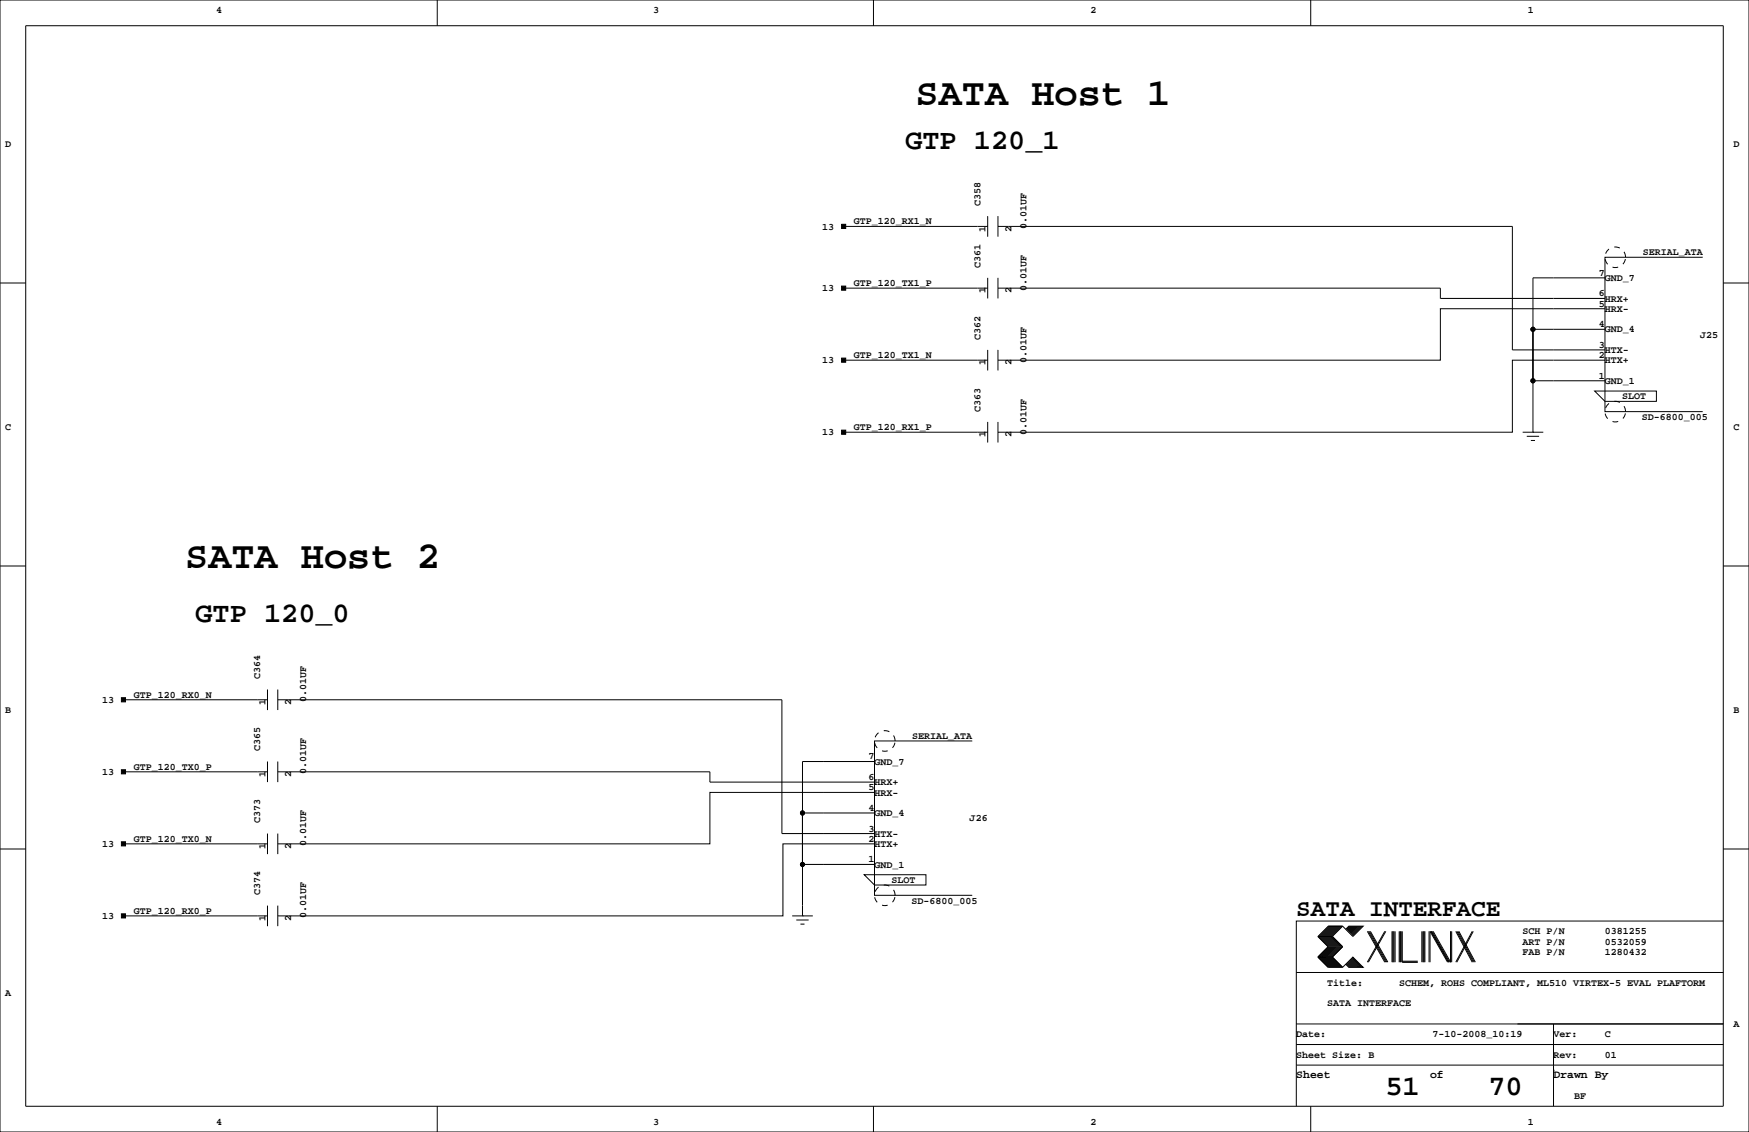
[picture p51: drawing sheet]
<svg xmlns="http://www.w3.org/2000/svg" width="432mm" height="279mm" viewBox="0 0 432 279" stroke-linecap="round" stroke-linejoin="round" font-family="sans-serif">
<defs><g id="words">
<g font-size="9.5">
<text x="226.1" y="26">SATA Host 1</text>
<text x="45.7" y="140.3">SATA Host 2</text>
</g>
<g font-size="7.1">
<text x="223.5" y="36.7">GTP 120_1</text>
<text x="48.3" y="153.5">GTP 120_0</text>
<text x="342.1" y="270.3">51</text>
<text x="367.5" y="270.3">70</text>
</g>
<text font-size="6" x="320" y="226.1">SATA INTERFACE</text>
<g font-size="2.8">
<text x="320" y="266.1">Sheet</text>
<text x="353.1" y="266.1">of</text>
<text x="383.5" y="266.1">Drawn By</text>
</g>
<g font-size="2.5">
<text x="53.3" y="3.3">4</text>
<text x="161.3" y="3.3">3</text>
<text x="269.2" y="3.3">2</text>
<text x="377.2" y="3.3">1</text>
<text x="1.3" y="36.3">D</text>
<text x="428" y="36.3">D</text>
<text x="242.1" y="50.8" transform="rotate(-90 242.1 50.8)">C358</text>
<text x="203" y="56.6">13</text>
<text x="210.8" y="55.4">GTP_120_RX1_N</text>
<text x="243.3" y="57.2" transform="rotate(-90 243.3 57.2)">1</text>
<text x="249.7" y="57.2" transform="rotate(-90 249.7 57.2)">2</text>
<text x="253.4" y="56.5" transform="rotate(-90 253.4 56.5)">0.01UF</text>
<text x="405.6" y="63">SERIAL_ATA</text>
<text x="203" y="71.9">13</text>
<text x="210.8" y="70.6">GTP_120_TX1_P</text>
<text x="242.1" y="66" transform="rotate(-90 242.1 66)">C361</text>
<text x="253.4" y="71.8" transform="rotate(-90 253.4 71.8)">0.01UF</text>
<text x="394.8" y="68.1">7</text>
<text x="396.2" y="69.3">GND_7</text>
<text x="243.3" y="72.4" transform="rotate(-90 243.3 72.4)">1</text>
<text x="249.7" y="72.4" transform="rotate(-90 249.7 72.4)">2</text>
<text x="394.8" y="75.7">5</text>
<text x="394.8" y="73.2">6</text>
<text x="396.2" y="77">HRX-</text>
<text x="396.2" y="74.4">HRX+</text>
<text x="242.1" y="83.8" transform="rotate(-90 242.1 83.8)">C362</text>
<text x="394.8" y="80.8">4</text>
<text x="396.2" y="82">GND_4</text>
<text x="419.7" y="83.3">J25</text>
<text x="203" y="89.7">13</text>
<text x="210.8" y="88.4">GTP_120_TX1_N</text>
<text x="253.4" y="89.5" transform="rotate(-90 253.4 89.5)">0.01UF</text>
<text x="394.8" y="88.4">2</text>
<text x="394.8" y="85.9">3</text>
<text x="396.2" y="89.7">HTX+</text>
<text x="396.2" y="87.1">HTX-</text>
<text x="243.3" y="90.2" transform="rotate(-90 243.3 90.2)">1</text>
<text x="249.7" y="90.2" transform="rotate(-90 249.7 90.2)">2</text>
<text x="394.8" y="93.5">1</text>
<text x="396.2" y="94.7">GND_1</text>
<text x="242.1" y="101.6" transform="rotate(-90 242.1 101.6)">C363</text>
<text x="400.5" y="98.6">SLOT</text>
<text x="1.3" y="106.2">C</text>
<text x="203" y="107.4">13</text>
<text x="210.8" y="106.2">GTP_120_RX1_P</text>
<text x="243.3" y="107.9" transform="rotate(-90 243.3 107.9)">1</text>
<text x="249.7" y="107.9" transform="rotate(-90 249.7 107.9)">2</text>
<text x="253.4" y="107.3" transform="rotate(-90 253.4 107.3)">0.01UF</text>
<text x="405.3" y="103.6">SD-6800_005</text>
<text x="428" y="106.2">C</text>
<text x="64.3" y="167.6" transform="rotate(-90 64.3 167.6)">C364</text>
<text x="25.2" y="173.5">13</text>
<text x="33" y="172.2">GTP_120_RX0_N</text>
<text x="65.5" y="174" transform="rotate(-90 65.5 174)">1</text>
<text x="71.9" y="174" transform="rotate(-90 71.9 174)">2</text>
<text x="75.6" y="173.4" transform="rotate(-90 75.6 173.4)">0.01UF</text>
<text x="1.3" y="176">B</text>
<text x="428" y="176">B</text>
<text x="64.3" y="185.4" transform="rotate(-90 64.3 185.4)">C365</text>
<text x="225.2" y="182.4">SERIAL_ATA</text>
<text x="25.2" y="191.3">13</text>
<text x="33" y="190">GTP_120_TX0_P</text>
<text x="65.5" y="191.8" transform="rotate(-90 65.5 191.8)">1</text>
<text x="71.9" y="191.8" transform="rotate(-90 71.9 191.8)">2</text>
<text x="75.6" y="191.1" transform="rotate(-90 75.6 191.1)">0.01UF</text>
<text x="214.4" y="187.5">7</text>
<text x="215.9" y="188.7">GND_7</text>
<text x="214.4" y="195.1">5</text>
<text x="214.4" y="192.5">6</text>
<text x="215.9" y="196.3">HRX-</text>
<text x="215.9" y="193.8">HRX+</text>
<text x="64.3" y="203.2" transform="rotate(-90 64.3 203.2)">C373</text>
<text x="214.4" y="200.2">4</text>
<text x="215.9" y="201.4">GND_4</text>
<text x="239.4" y="202.7">J26</text>
<text x="25.2" y="209">13</text>
<text x="33" y="207.8">GTP_120_TX0_N</text>
<text x="65.5" y="209.6" transform="rotate(-90 65.5 209.6)">1</text>
<text x="71.9" y="209.6" transform="rotate(-90 71.9 209.6)">2</text>
<text x="75.6" y="208.9" transform="rotate(-90 75.6 208.9)">0.01UF</text>
<text x="214.4" y="207.8">2</text>
<text x="214.4" y="205.2">3</text>
<text x="215.9" y="209">HTX+</text>
<text x="215.9" y="206.5">HTX-</text>
<text x="214.4" y="212.9">1</text>
<text x="215.9" y="214.1">GND_1</text>
<text x="64.3" y="221" transform="rotate(-90 64.3 221)">C374</text>
<text x="220.1" y="217.9">SLOT</text>
<text x="25.2" y="226.8">13</text>
<text x="33" y="225.6">GTP_120_RX0_P</text>
<text x="65.5" y="227.3" transform="rotate(-90 65.5 227.3)">1</text>
<text x="71.9" y="227.3" transform="rotate(-90 71.9 227.3)">2</text>
<text x="75.6" y="226.7" transform="rotate(-90 75.6 226.7)">0.01UF</text>
<text x="225" y="223">SD-6800_005</text>
<text x="375.9" y="230.6">SCH P/N</text>
<text x="375.9" y="233.2">ART P/N</text>
<text x="396.2" y="230.6">0381255</text>
<text x="396.2" y="233.2">0532059</text>
<text x="375.9" y="235.7">FAB P/N</text>
<text x="396.2" y="235.7">1280432</text>
<text x="1.3" y="245.9">A</text>
<text x="327.7" y="243.3">Title:</text>
<text x="345.4" y="243.3">SCHEM, ROHS COMPLIANT, ML510 VIRTEX-5 EVAL PLAFTORM</text>
<text x="327.7" y="248.4">SATA INTERFACE</text>
<text x="320" y="256">Date:</text>
<text x="353.7" y="256">7-10-2008_10:19</text>
<text x="383.5" y="256">Ver:</text>
<text x="396.2" y="256">C</text>
<text x="428" y="253.5">A</text>
<text x="320" y="261.1">Sheet Size: B</text>
<text x="383.5" y="261.1">Rev:</text>
<text x="396.2" y="261.1">01</text>
<text x="388.6" y="271.3">BF</text>
<text x="53.3" y="277.6">4</text>
<text x="161.3" y="277.6">3</text>
<text x="269.2" y="277.6">2</text>
<text x="377.2" y="277.6">1</text>
</g>
</g></defs>
<g fill="none" stroke="#000" stroke-width=".25">
<path d="M0 0h431.8v279.4h-431.8zM6.3 6.3h419.1v266.7h-419zM107.9 0v6.3M215.6 0v6.3M323.6 0v6.3M208.3 55.9h35.5M243.8 53.3v5.1M246.4 55.9h127v30.5h22.8M246.4 53.3v5.1M0 69.8h6.3M208.3 71.1h35.5M243.8 68.6v5.1"/>
<path d="M246.4 71.1h109.2v2.6h40.6M246.4 68.6v5.1M396.2 76.2h-40.6v12.7h-109.2M396.2 68.6h-17.7v25.4h17.7M420.4 63.5h-24.2v38.1h24.2M425.4 69.8h6.4M208.3 88.9h35.5M243.8 86.4v5M246.4 86.4v5M393.7 96.5h15.2v2.6h-12.7zM396.2 81.3h-17.7v25.4M396.2 88.9h-22.8v17.8h-127"/>
<path d="M208.3 106.7h35.5M243.8 104.1v5.1M246.4 104.1v5.1M375.9 106.7h5.1M376.9 107.7h3.1M378 108.7h1M378.5 106.7h.1M0 139.7h6.3M425.4 139.7h6.4M30.5 172.7h35.5M66 170.2v5.1M68.6 170.2v5.1"/>
<path d="M68.6 172.7h124.4v33h22.9M30.5 190.5h35.5M66 188v5M68.6 188v5M68.6 190.5h106.7v2.5h40.6M215.9 195.6h-40.6v12.7h-106.7M215.9 188h-17.8v25.4h17.8M240 182.9h-24.1v38.1h24.1M0 209.5h6.3M30.5 208.3h35.5M66 205.7v5.1M68.6 205.7v5.1"/>
<path d="M213.4 215.9h15.2v2.5h-12.7zM215.9 200.7h-17.8v25.4M215.9 208.3h-22.6v17.8h-124.7M425.4 209.5h6.4M30.5 226.1h35.5M66 223.5v5.1M68.6 223.5v5.1M195.6 226.1h5.1M196.6 227.1h3M197.6 228.1h1M198.1 226.1h.1M325.4 236.2h3.5"/>
<path d="M325.4 231.1h3.5M325.4 236.2l2.5 2.6h3.6M325.4 231.1l2.5 2.6-2.5 2.5M328.2 228.6l-2.6 2.5 2.6 2.6-2.6 2.5 2.6 2.6M328.4 228.6l-2.5 2.5 2.5 2.6-2.5 2.5 2.5 2.6M328.7 228.6l-2.6 2.5 2.6 2.6-2.6 2.5 2.6 2.6M328.9 231.1l2.6 2.6-2.6 2.5M328.9 236.2l2.6 2.6M328.9 228.6l-2.5 2.5 2.5 2.6-2.5 2.5 2.5 2.6M329.2 228.6l-2.6 2.5 2.6 2.6-2.6 2.5 2.6 2.6M329.4 228.6l-2.5 2.5 2.5 2.6-2.5 2.5 2.5 2.6M329.7 228.6l-2.5 2.5 2.5 2.6-2.5 2.5 2.5 2.6"/>
<path d="M329.9 228.6l-2.5 2.5 2.5 2.6-2.5 2.5 2.5 2.6M330.2 228.6l-2.5 2.5 2.5 2.6-2.5 2.5 2.5 2.6M330.5 228.6l-2.6 2.5 2.6 2.6-2.6 2.5 2.6 2.6M330.7 228.6l-2.5 2.5 2.5 2.6-2.5 2.5 2.5 2.6M331 228.6l-2.6 2.5 2.6 2.6-2.6 2.5 2.6 2.6M331.2 228.6l-2.5 2.5 2.5 2.6-2.5 2.5 2.5 2.6M331.5 228.6l2.5 2.5 2.6-2.5h-3.6l-.8 .8M331.5 228.6h-3.6l-2.5 2.5M331.5 228.6l-2.6 2.5M332.2 238l.8 .8h3.6l-2.6-2.6-2.5 2.6M332.5 237.7l1 1.1M332.5 238l.7 .8"/>
<path d="M332.7 237.5l1.3 1.3M332.7 237.7l1.1 1.1M333 237.2l1.5 1.6M333 237.5l1.3 1.3M333.2 228.6l-.7 .8M333.2 237l1.8 1.8M333.2 237.2l1.6 1.6M333.5 228.6l-1 1M333.5 236.7l2 2.1M333.5 237l1.8 1.8M333.8 228.6l-1.1 1M333.8 236.5l2.2 2.3"/>
<path d="M333.8 236.7l2 2.1M334 228.6l-1.3 1.3M334 236.5l2.3 2.3M334.3 228.6l-1.3 1.3M334.5 228.6l-1.5 1.5M334.8 228.6l-1.6 1.5M335 228.6l-1.8 1.8M335.3 228.6l-1.8 1.8M335.5 228.6l-2 2M335.8 228.6l-2 2M336 228.6l-2.2 2.3M336.3 228.6l-2.3 2.3"/>
<path d="M337.6 229.9l4.3 7.6M337.8 229.9l4.3 7.6M338.1 229.9l4.3 7.6M338.3 229.9l4.3 7.6M341.9 229.9l-4.3 7.6M342.1 229.9l-4.3 7.6M343.7 229.9v7.6M343.9 229.9v7.6M344.2 229.9v7.6M344.4 229.9v7.6M345.4 229.9v7.6M345.7 229.9v7.6"/>
<path d="M345.9 229.9v7.6M346.2 237.2h3.8M346.2 229.9v7.6h3.8M351 229.9v7.6M351.3 229.9v7.6M351.5 229.9v7.6M351.8 229.9v7.6M352.8 229.9v7.6M353.1 237.5v-7.6l4.3 7.6M353.3 229.9l4.3 7.6M353.6 229.9l4.3 7.6M353.8 229.9l4.3 7.6v-7.6"/>
<path d="M358.4 229.9v7.6M359.4 229.9l4.1 7.6M359.7 229.9l4 7.6M359.9 229.9l4.1 7.6M360.2 229.9l4 7.6M363.5 229.9l-4.1 7.6M363.7 229.9l-4 7.6M425.4 227.3h-105.4v35.6M320 257.8h105.4M320 252.7h105.4M320 240h105.4M383.5 252.7v20.3"/>
<path d="M107.9 273v6.4M215.6 273v6.4M320 262.9v10.1M320 262.9h105.4M323.6 273v6.4M383.5 264.2h.1"/>
<circle cx="378.5" cy="94" r=".51"/>
<circle cx="378.5" cy="81.3" r=".51"/>
<circle cx="198.1" cy="213.4" r=".51"/>
<circle cx="198.1" cy="200.7" r=".51"/>
</g>
<g fill="#000" stroke="#000" stroke-width=".25">
<path d="M207.8 55.4h1v1h-1z" fill-rule="evenodd"/>
<path d="M207.8 70.6h1v1h-1z" fill-rule="evenodd"/>
<path d="M207.8 88.4h1v1h-1z" fill-rule="evenodd"/>
<path d="M207.8 106.2h1v1h-1z" fill-rule="evenodd"/>
<path d="M30 172.2h1v1h-1z" fill-rule="evenodd"/>
<path d="M30 190h1v1h-1z" fill-rule="evenodd"/>
<path d="M30 207.8h1v1h-1z" fill-rule="evenodd"/>
<path d="M30 225.6h1v1h-1z" fill-rule="evenodd"/>
<circle cx="378.5" cy="94" r=".51"/>
<circle cx="378.5" cy="81.3" r=".51"/>
<circle cx="198.1" cy="213.4" r=".51"/>
<circle cx="198.1" cy="200.7" r=".51"/>
</g>
<g fill="none" stroke="#000" stroke-width=".25" stroke-dasharray="1.4 1.4" stroke-linecap="butt">
<circle cx="398.8" cy="63.5" r="2.54"/>
<circle cx="398.8" cy="101.6" r="2.54"/>
<circle cx="218.4" cy="182.9" r="2.54"/>
<circle cx="218.4" cy="221" r="2.54"/>
</g>
<use href="#words"/>
</svg>
